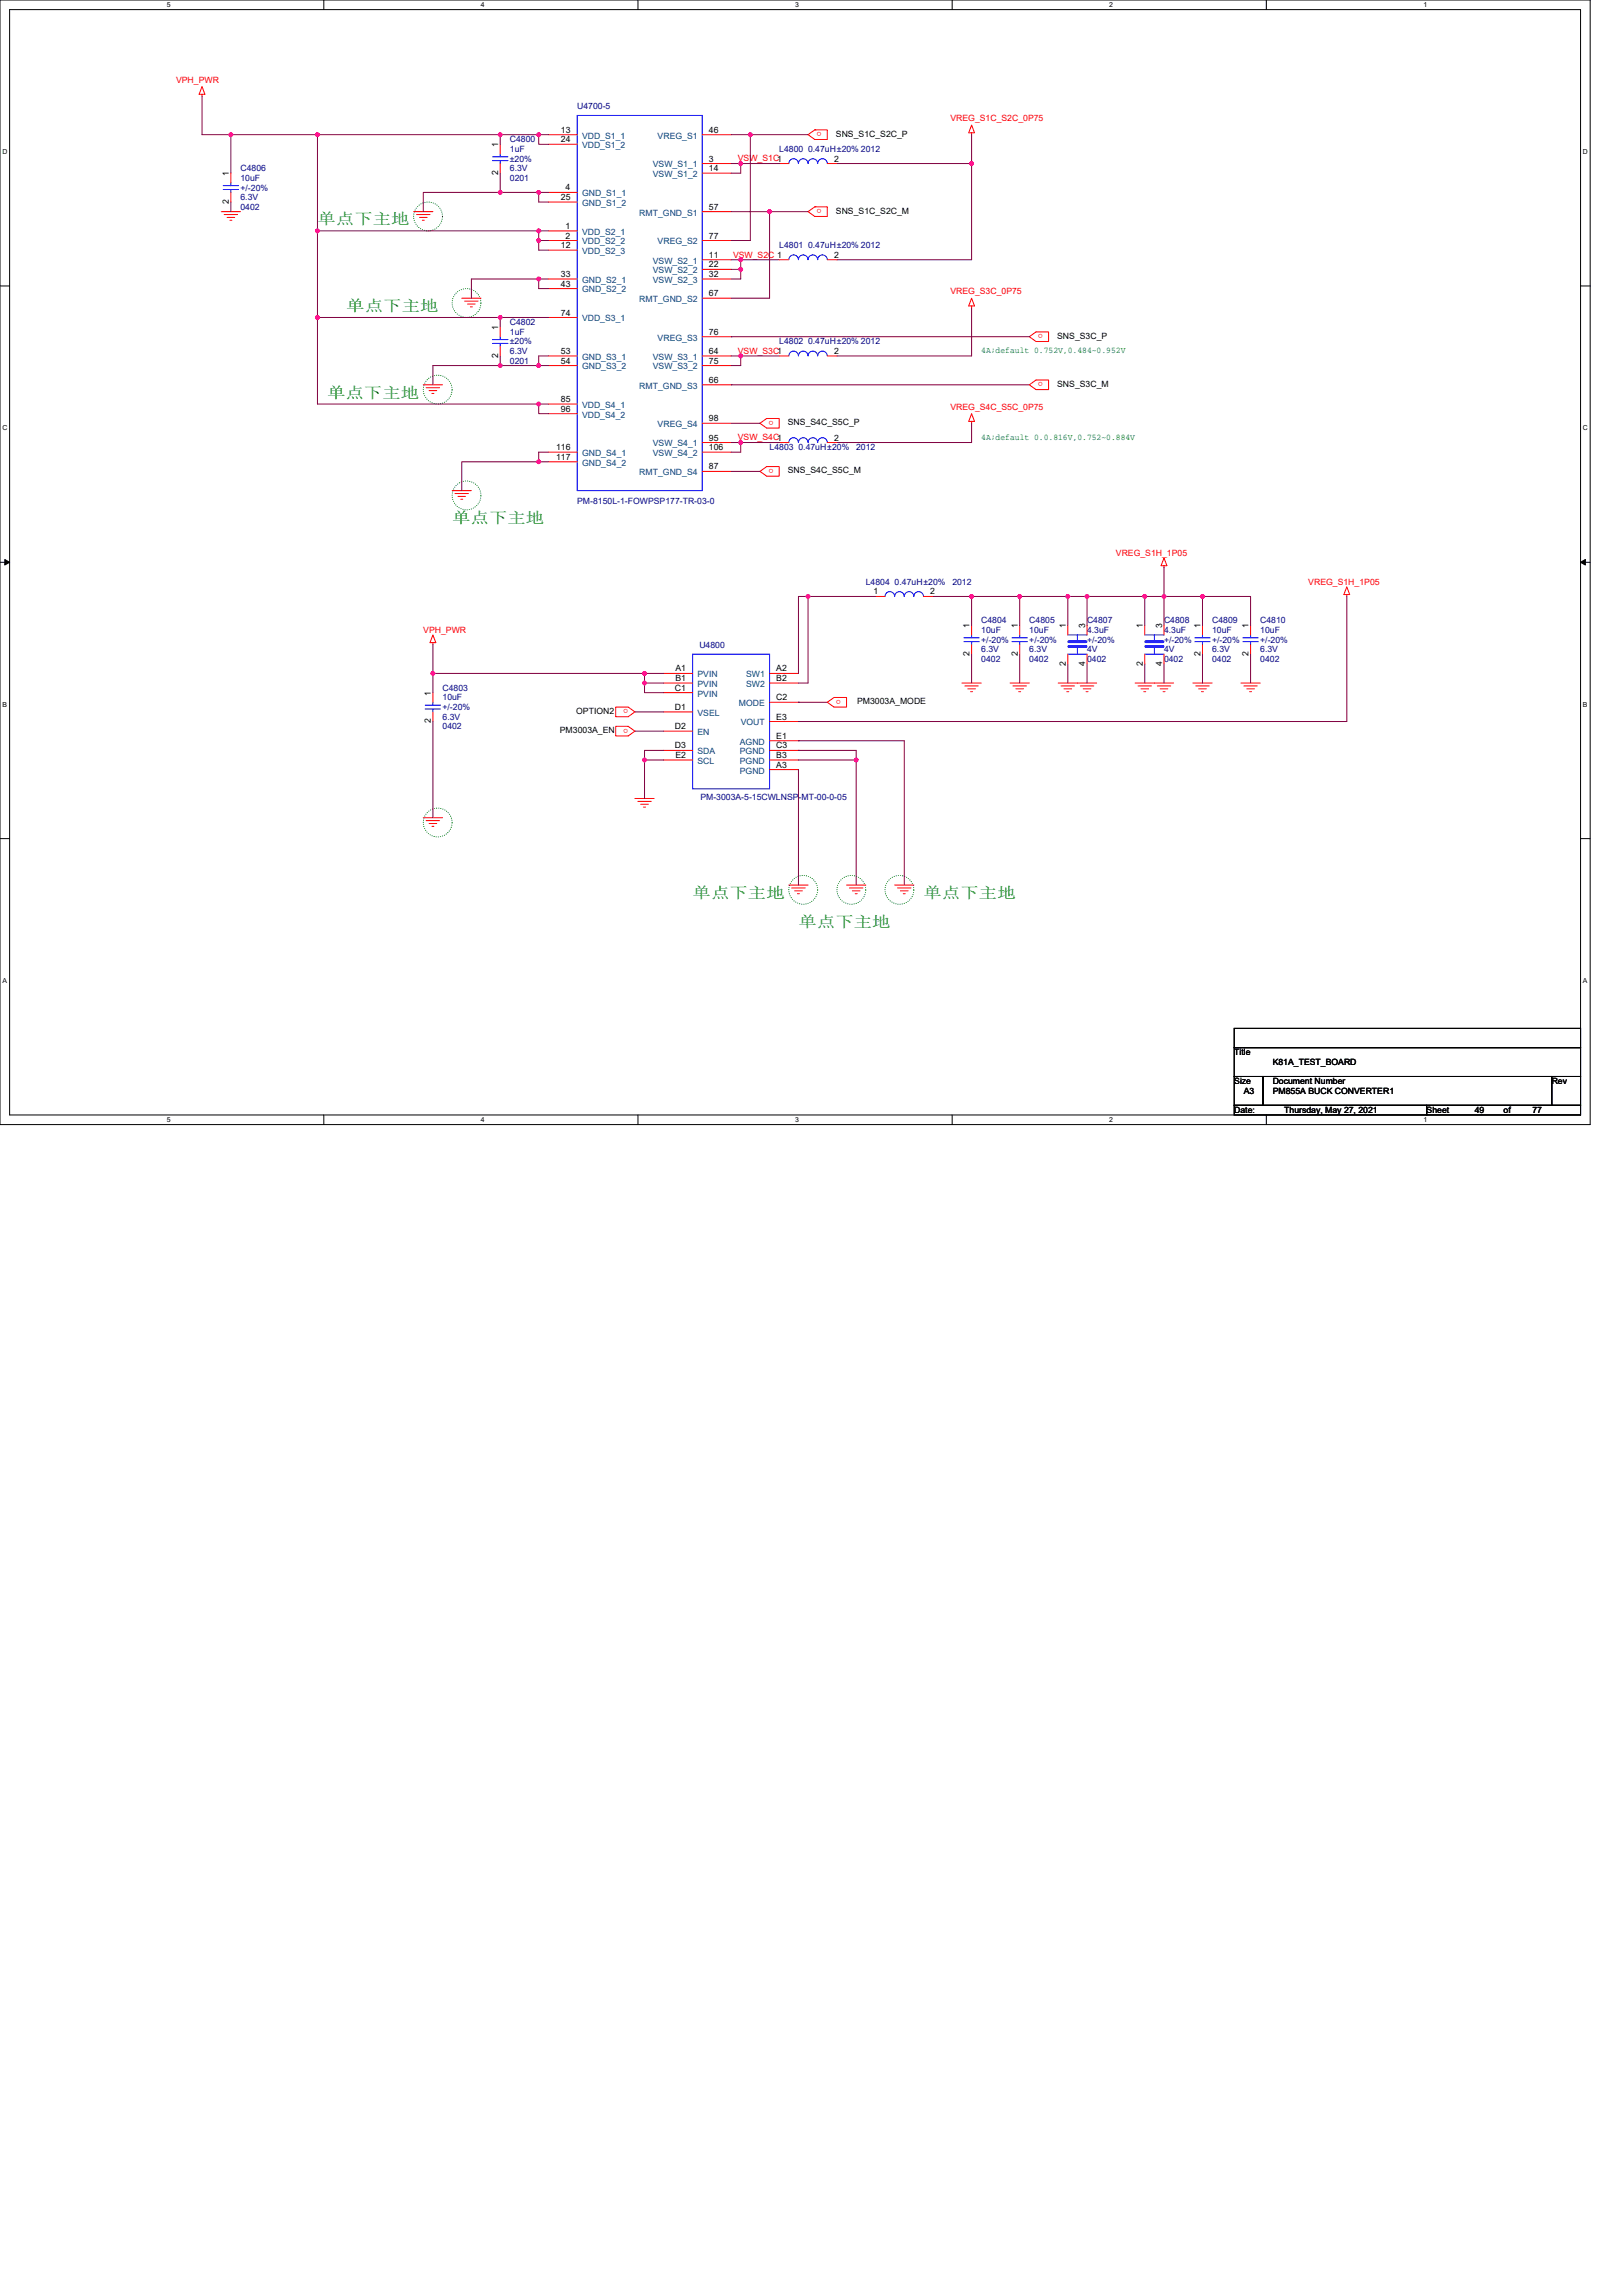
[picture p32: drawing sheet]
<svg xmlns="http://www.w3.org/2000/svg" width="210mm" height="297mm" viewBox="0 0 210 297" stroke-linecap="round" stroke-linejoin="round" font-family="sans-serif">
<defs><g id="words">
<g font-size="2" fill="#008000">
<text x="41.1" y="29">单点下主地</text>
<text x="44.8" y="40.2">单点下主地</text>
<text x="42.3" y="51.4">单点下主地</text>
<text x="58.5" y="67.6">单点下主地</text>
<text x="89.6" y="116.2">单点下主地</text>
<text x="103.3" y="119.9">单点下主地</text>
<text x="119.5" y="116.2">单点下主地</text>
</g>
<g font-size="1.1" fill="#f00">
<text x="22.8" y="10.7">VPH_PWR</text>
<text x="106.3" y="17.1" transform="rotate(-180 106.3 17.1)">o</text>
<text x="123" y="15.7">VREG_S1C_S2C_0P75</text>
<text x="95.5" y="20.9">VSW_S1C1</text>
<text x="106.3" y="27.1" transform="rotate(-180 106.3 27.1)">o</text>
<text x="94.8" y="33.3">VSW_S2C 1</text>
<text x="123" y="38.1">VREG_S3C_0P75</text>
<text x="95.5" y="45.8">VSW_S3C1</text>
<text x="134.9" y="43.2" transform="rotate(-180 134.9 43.2)">o</text>
<text x="123" y="53">VREG_S4C_S5C_0P75</text>
<text x="134.9" y="49.5" transform="rotate(-180 134.9 49.5)">o</text>
<text x="95.5" y="57">VSW_S4C1</text>
<text x="100.1" y="54.5" transform="rotate(-180 100.1 54.5)">o</text>
<text x="100.1" y="60.7" transform="rotate(-180 100.1 60.7)">o</text>
<text x="144.4" y="71.9">VREG_S1H_1P05</text>
<text x="169.3" y="75.7">VREG_S1H_1P05</text>
<text x="54.8" y="81.9">VPH_PWR</text>
<text x="81.3" y="91.8" transform="rotate(-180 81.3 91.8)">o</text>
<text x="81.3" y="94.3" transform="rotate(-180 81.3 94.3)">o</text>
<text x="108.8" y="90.5" transform="rotate(-180 108.8 90.5)">o</text>
</g>
<g font-size="1.1">
<text x="72.6" y="17.2">13</text>
<text x="91.7" y="17.2">46</text>
<text x="108.2" y="17.7">SNS_S1C_S2C_P</text>
<text x="29.6" y="22.8" transform="rotate(-90 29.6 22.8)">1</text>
<text x="64.5" y="22.6" transform="rotate(-90 64.5 22.6)">2</text>
<text x="64.5" y="19" transform="rotate(-90 64.5 19)">1</text>
<text x="72.6" y="18.4">24</text>
<text x="91.7" y="20.9">3</text>
<text x="91.7" y="22.1">14</text>
<text x="107.9" y="20.9">2</text>
<text x="29.6" y="26.4" transform="rotate(-90 29.6 26.4)">2</text>
<text x="72.6" y="25.9">25</text>
<text x="73.2" y="24.6">4</text>
<text x="73.2" y="29.6">1</text>
<text x="91.7" y="27.1">57</text>
<text x="108.2" y="27.6">SNS_S1C_S2C_M</text>
<text x="72.6" y="32.1">12</text>
<text x="72.6" y="35.8">33</text>
<text x="73.2" y="30.9">2</text>
<text x="91.7" y="30.9">77</text>
<text x="91.7" y="33.4">11</text>
<text x="91.7" y="34.6">22</text>
<text x="91.7" y="35.8">32</text>
<text x="107.9" y="33.4">2</text>
<text x="72.6" y="37.1">43</text>
<text x="72.6" y="40.8">74</text>
<text x="91.7" y="38.3">67</text>
<text x="64.5" y="46.3" transform="rotate(-90 64.5 46.3)">2</text>
<text x="64.5" y="42.7" transform="rotate(-90 64.5 42.7)">1</text>
<text x="72.6" y="45.8">53</text>
<text x="72.6" y="47">54</text>
<text x="91.7" y="43.3">76</text>
<text x="91.7" y="45.8">64</text>
<text x="91.7" y="47">75</text>
<text x="107.9" y="45.8">2</text>
<text x="136.8" y="43.8">SNS_S3C_P</text>
<text x="72.6" y="52">85</text>
<text x="72.6" y="53.3">96</text>
<text x="91.7" y="49.5">66</text>
<text x="136.8" y="50">SNS_S3C_M</text>
<text x="71.9" y="58.2">116</text>
<text x="71.9" y="59.5">117</text>
<text x="91.7" y="54.5">98</text>
<text x="91.7" y="57">95</text>
<text x="91.7" y="58.2">106</text>
<text x="101.9" y="55">SNS_S4C_S5C_P</text>
<text x="107.9" y="57">2</text>
<text x="91.7" y="60.7">87</text>
<text x="101.9" y="61.2">SNS_S4C_S5C_M</text>
<text x="113" y="76.9">1</text>
<text x="120.4" y="76.9">2</text>
<text x="125.5" y="81.3" transform="rotate(-90 125.5 81.3)">1</text>
<text x="131.7" y="81.3" transform="rotate(-90 131.7 81.3)">1</text>
<text x="137.9" y="81.3" transform="rotate(-90 137.9 81.3)">1</text>
<text x="140.4" y="81.3" transform="rotate(-90 140.4 81.3)">3</text>
<text x="147.9" y="81.3" transform="rotate(-90 147.9 81.3)">1</text>
<text x="150.3" y="81.3" transform="rotate(-90 150.3 81.3)">3</text>
<text x="155.3" y="81.3" transform="rotate(-90 155.3 81.3)">1</text>
<text x="161.5" y="81.3" transform="rotate(-90 161.5 81.3)">1</text>
<text x="55.8" y="90" transform="rotate(-90 55.8 90)">1</text>
<text x="87.3" y="89.4">C1</text>
<text x="87.4" y="86.9">A1</text>
<text x="87.4" y="88.1">B1</text>
<text x="100.4" y="86.9">A2</text>
<text x="100.4" y="88.1">B2</text>
<text x="125.5" y="84.9" transform="rotate(-90 125.5 84.9)">2</text>
<text x="131.7" y="84.9" transform="rotate(-90 131.7 84.9)">2</text>
<text x="137.9" y="86.1" transform="rotate(-90 137.9 86.1)">2</text>
<text x="140.4" y="86.1" transform="rotate(-90 140.4 86.1)">4</text>
<text x="147.9" y="86.1" transform="rotate(-90 147.9 86.1)">2</text>
<text x="150.3" y="86.1" transform="rotate(-90 150.3 86.1)">4</text>
<text x="155.3" y="84.9" transform="rotate(-90 155.3 84.9)">2</text>
<text x="161.5" y="84.9" transform="rotate(-90 161.5 84.9)">2</text>
<text x="55.8" y="93.6" transform="rotate(-90 55.8 93.6)">2</text>
<text x="72.4" y="94.8">PM3003A_EN</text>
<text x="74.5" y="92.4">OPTION2</text>
<text x="87.3" y="91.8">D1</text>
<text x="87.3" y="94.3">D2</text>
<text x="100.4" y="93.1">E3</text>
<text x="100.4" y="90.6">C2</text>
<text x="100.4" y="95.6">E1</text>
<text x="110.9" y="91.1">PM3003A_MODE</text>
<text x="87.3" y="96.8">D3</text>
<text x="87.4" y="98.1">E2</text>
<text x="100.4" y="98.1">B3</text>
<text x="100.4" y="96.8">C3</text>
<text x="100.4" y="99.3">A3</text>
<text x="159.7" y="136.5">Title</text>
<text x="164.7" y="137.8">K81A_TEST_BOARD</text>
<text x="159.7" y="140.3">Size</text>
<text x="160.9" y="141.5">A3</text>
<text x="164.7" y="140.3">Document Number</text>
<text x="164.7" y="141.5">PM855A BUCK CONVERTER1</text>
<text x="200.8" y="140.3">Rev</text>
<text x="159.7" y="144">Date:</text>
<text x="166.2" y="144">Thursday, May 27, 2021</text>
<text x="184.6" y="144">Sheet</text>
<text x="190.8" y="144">49</text>
<text x="194.5" y="144">of</text>
<text x="198.3" y="144">77</text>
</g>
<g font-size="1.1" fill="#000080">
<text x="74.7" y="14.1">U4700-5</text>
<text x="31.1" y="22.2">C4806</text>
<text x="31.1" y="23.4">10uF</text>
<text x="66" y="18.4">C4800</text>
<text x="66" y="19.7">1uF</text>
<text x="66" y="23.4">0201</text>
<text x="66" y="22.2">6.3V</text>
<text x="66" y="20.9">±20%</text>
<text x="100.8" y="19.7">L4800 0.47uH±20% 2012</text>
<text x="31.1" y="27.1">0402</text>
<text x="31.1" y="25.9">6.3V</text>
<text x="31.1" y="24.7">+/-20%</text>
<text x="100.8" y="32.1">L4801 0.47uH±20% 2012</text>
<text x="66" y="42.1">C4802</text>
<text x="66" y="43.3">1uF</text>
<text x="66" y="47.1">0201</text>
<text x="66" y="45.8">6.3V</text>
<text x="66" y="44.6">±20%</text>
<text x="100.8" y="44.6">L4802 0.47uH±20% 2012</text>
<text x="99.6" y="58.3">L4803 0.47uH±20%</text>
<text x="110.8" y="58.3">2012</text>
<text x="74.7" y="65.2">PM-8150L-1-FOWPSP177-TR-03-0</text>
<text x="112" y="75.7">L4804 0.47uH±20%</text>
<text x="123.2" y="75.7">2012</text>
<text x="90.5" y="83.9">U4800</text>
<text x="126.9" y="80.7">C4804</text>
<text x="126.9" y="81.9">10uF</text>
<text x="126.9" y="83.1">+/-20%</text>
<text x="133.2" y="80.7">C4805</text>
<text x="133.2" y="81.9">10uF</text>
<text x="133.2" y="83.1">+/-20%</text>
<text x="140.6" y="80.7">C4807</text>
<text x="140.6" y="81.9">4.3uF</text>
<text x="140.6" y="83.1">+/-20%</text>
<text x="150.6" y="80.7">C4808</text>
<text x="150.6" y="81.9">4.3uF</text>
<text x="150.6" y="83.1">+/-20%</text>
<text x="156.8" y="80.7">C4809</text>
<text x="156.8" y="81.9">10uF</text>
<text x="156.8" y="83.1">+/-20%</text>
<text x="163" y="80.7">C4810</text>
<text x="163" y="81.9">10uF</text>
<text x="163" y="83.1">+/-20%</text>
<text x="57.3" y="89.4">C4803</text>
<text x="126.9" y="85.6">0402</text>
<text x="126.9" y="84.4">6.3V</text>
<text x="133.2" y="85.6">0402</text>
<text x="133.2" y="84.4">6.3V</text>
<text x="140.6" y="85.6">0402</text>
<text x="140.6" y="84.4">4V</text>
<text x="150.6" y="85.6">0402</text>
<text x="150.6" y="84.4">4V</text>
<text x="156.8" y="85.6">0402</text>
<text x="156.8" y="84.4">6.3V</text>
<text x="163" y="85.6">0402</text>
<text x="163" y="84.4">6.3V</text>
<text x="57.3" y="90.6">10uF</text>
<text x="57.3" y="94.3">0402</text>
<text x="57.3" y="93.1">6.3V</text>
<text x="57.3" y="91.9">+/-20%</text>
<text x="90.6" y="103.6">PM-3003A-5-15CWLNSP-MT-00-0-05</text>
</g>
<g font-size="1.1" fill="#004080">
<text x="75.3" y="17.9">VDD_S1_1</text>
<text x="85.1" y="17.9">VREG_S1</text>
<text x="75.3" y="19.2">VDD_S1_2</text>
<text x="84.5" y="21.7">VSW_S1_1</text>
<text x="84.5" y="22.9">VSW_S1_2</text>
<text x="75.3" y="25.4">GND_S1_1</text>
<text x="75.3" y="26.6">GND_S1_2</text>
<text x="82.7" y="27.9">RMT_GND_S1</text>
<text x="75.3" y="30.4">VDD_S2_1</text>
<text x="75.3" y="31.6">VDD_S2_2</text>
<text x="75.3" y="32.9">VDD_S2_3</text>
<text x="84.5" y="34.1">VSW_S2_1</text>
<text x="84.5" y="35.4">VSW_S2_2</text>
<text x="85.1" y="31.6">VREG_S2</text>
<text x="75.3" y="36.6">GND_S2_1</text>
<text x="75.3" y="37.8">GND_S2_2</text>
<text x="75.3" y="41.6">VDD_S3_1</text>
<text x="82.7" y="39.1">RMT_GND_S2</text>
<text x="84.5" y="36.6">VSW_S2_3</text>
<text x="75.3" y="46.6">GND_S3_1</text>
<text x="75.3" y="47.8">GND_S3_2</text>
<text x="84.5" y="46.6">VSW_S3_1</text>
<text x="84.5" y="47.8">VSW_S3_2</text>
<text x="85.1" y="44.1">VREG_S3</text>
<text x="75.3" y="52.8">VDD_S4_1</text>
<text x="82.7" y="50.3">RMT_GND_S3</text>
<text x="75.3" y="54">VDD_S4_2</text>
<text x="75.3" y="59">GND_S4_1</text>
<text x="84.5" y="57.8">VSW_S4_1</text>
<text x="84.5" y="59">VSW_S4_2</text>
<text x="85.1" y="55.3">VREG_S4</text>
<text x="75.3" y="60.2">GND_S4_2</text>
<text x="82.7" y="61.5">RMT_GND_S4</text>
<text x="90.2" y="87.6">PVIN</text>
<text x="90.2" y="88.9">PVIN</text>
<text x="96.5" y="87.6">SW1</text>
<text x="96.5" y="88.9">SW2</text>
<text x="90.2" y="92.6">VSEL</text>
<text x="90.2" y="95.1">EN</text>
<text x="90.2" y="90.1">PVIN</text>
<text x="95.6" y="91.4">MODE</text>
<text x="95.8" y="93.8">VOUT</text>
<text x="90.2" y="97.6">SDA</text>
<text x="90.2" y="98.8">SCL</text>
<text x="95.7" y="98.8">PGND</text>
<text x="95.7" y="97.6">PGND</text>
<text x="95.7" y="100.1">PGND</text>
<text x="95.7" y="96.3">AGND</text>
</g>
<g font-size="1.1" fill="#008040">
<text x="126.9" y="45.7">4A;default 0.752V,0.484~0.952V</text>
<text x="126.9" y="56.9">4A;default 0.0.816V,0.752~0.884V</text>
</g>
<g font-size=".9">
<text x="21.6" y=".9">5</text>
<text x="62.2" y=".9">4</text>
<text x="102.9" y=".9">3</text>
<text x="143.5" y=".9">2</text>
<text x="184.2" y=".9">1</text>
<text x=".3" y="19.9">D</text>
<text x="204.8" y="19.9">D</text>
<text x=".3" y="55.7">C</text>
<text x="204.8" y="55.7">C</text>
<text x=".3" y="91.4">B</text>
<text x="204.8" y="91.4">B</text>
<text x=".3" y="127.2">A</text>
<text x="204.8" y="127.2">A</text>
<text x="21.6" y="145.2">5</text>
<text x="62.2" y="145.2">4</text>
<text x="102.9" y="145.2">3</text>
<text x="143.5" y="145.2">2</text>
<text x="184.2" y="145.2">1</text>
</g>
</g></defs>
<path d="M0 0h205.7v145.5h-205.7zM1.2 1.2h203.3v143h-203.3z" fill="none" stroke="#000" stroke-width=".13"/>
<g fill="#fff">
<path d="M21.6 .1h.5v1h-.5z"/>
<path d="M21.6 144.4h.5v1h-.5z"/>
</g>
<path d="M41.9 0v1.2M41.9 144.2v1.3" fill="none" stroke="#000" stroke-width=".13"/>
<g fill="#fff">
<path d="M62.2 .1h.5v1h-.5z"/>
<path d="M62.2 144.4h.5v1h-.5z"/>
</g>
<path d="M82.5 0v1.2M82.5 144.2v1.3" fill="none" stroke="#000" stroke-width=".13"/>
<g fill="#fff">
<path d="M102.9 .1h.5v1h-.5z"/>
<path d="M102.9 144.4h.5v1h-.5z"/>
</g>
<path d="M123.2 0v1.2M123.2 144.2v1.3" fill="none" stroke="#000" stroke-width=".13"/>
<g fill="#fff">
<path d="M143.5 .1h.5v1h-.5z"/>
<path d="M143.5 144.4h.5v1h-.5z"/>
</g>
<path d="M163.8 0v1.2M163.8 144.2v1.3" fill="none" stroke="#000" stroke-width=".13"/>
<g fill="#fff">
<path d="M184.2 .1h.5v1h-.5z"/>
<path d="M184.2 144.4h.5v1h-.5z"/>
<path d="M.3 19.1h.7v1h-.7z"/>
<path d="M204.8 19.1h.6v1h-.6z"/>
<path d="M.3 54.9h.7v1h-.7z"/>
<path d="M204.8 54.9h.6v1h-.6z"/>
</g>
<path d="M0 37h1.2M204.5 37h1.2" fill="none" stroke="#000" stroke-width=".13"/>
<g fill="#fff">
<path d="M.3 90.6h.6v1h-.6z"/>
<path d="M204.8 90.6h.6v1h-.6z"/>
</g>
<path d="M0 72.7h1.2M204.5 72.7h1.2" fill="none" stroke="#000" stroke-width=".13"/>
<path d="M.6 72.4l.6 .3-.6 .4zM204.5 72.7l.6-.3v.7z" fill="#000" stroke="#000" stroke-width=".13"/>
<g fill="#fff">
<path d="M.3 126.4h.6v1h-.6z"/>
<path d="M204.8 126.4h.6v1h-.6z"/>
</g>
<path d="M0 108.5h1.2M204.5 108.5h1.2M159.7 133h44.8v2.5h-44.8zM159.7 135.5h44.8v3.8h-44.8zM159.7 139.3h3.7v3.7h-3.7zM163.4 139.3h37.4v3.7h-37.4zM200.8 139.3h3.7v3.7h-3.7zM159.7 143h24.9v1.2h-24.9zM184.6 143h19.9v1.2h-19.9z" fill="none" stroke="#000" stroke-width=".13"/>
<g fill="none" stroke="#008000" stroke-width=".13">
<circle cx="55.4" cy="28" r="1.86"/>
<circle cx="60.4" cy="39.2" r="1.86"/>
<circle cx="56.6" cy="50.4" r="1.86"/>
<circle cx="60.4" cy="64.1" r="1.86"/>
<circle cx="56.6" cy="106.4" r="1.86"/>
<circle cx="103.9" cy="115.1" r="1.86"/>
<circle cx="110.1" cy="115.1" r="1.86"/>
<circle cx="116.4" cy="115.1" r="1.86"/>
</g>
<g fill="none" stroke="#f00" stroke-width=".13">
<path d="M26.1 12.2v.2M26.1 11.2l.4 1h-.7zM64.7 18.7v1.2M70.9 17.4h3.8M70.9 18.7h3.8M90.9 17.4h3.7M105.4 16.8l-.9 .6 .9 .6M105.4 18h.1M105.4 16.8h.1M105.4 16.8h1.6v1.2h-1.6M125.7 17.2v.2M125.7 16.2l.4 1h-.8z"/>
<path d="M28.6 27.4h2.5M29 27.8h1.7M29.4 28.1h1M29.7 28.5h.3M29.9 22.4v1.2M29.9 24.9v1.2M53.5 27.4h2.5M53.9 27.8h1.7M54.3 28.1h1M54.6 28.5h.3M59.7 38.6h2.5M60.1 39h1.8"/>
<path d="M60.5 39.3h1M60.9 39.7h.2M64.7 21.2v1.2M70.9 24.9h3.8M70.9 26.1h3.8M70.9 29.9h3.8M70.9 31.1h3.8M70.9 32.4h3.8M70.9 36.1h3.8M70.9 37.3h3.8M90.9 21.2h3.7M90.9 22.4h3.7"/>
<path d="M90.9 27.4h3.7M90.9 31.1h3.7M90.9 33.6h3.7M90.9 34.8h3.7M90.9 36.1h3.7M90.9 38.6h3.7M100.8 21.2h1.3M100.8 33.6h1.3M105.4 26.8l-.9 .6 .9 .6M105.4 28h.1M105.4 26.8h.1M105.4 26.8h1.6v1.2h-1.6"/>
<path d="M107 21.2h1.3M107 33.6h1.3M125.7 39.6v.2M125.7 38.6l.4 1h-.8zM54.8 49.8h2.5M55.1 50.2h1.8M55.5 50.5h1M55.9 50.9h.2M64.7 42.3v1.3M64.7 44.8v1.3M70.9 41.1h3.8M70.9 46.1h3.8"/>
<path d="M70.9 47.3h3.8M70.9 52.3h3.8M70.9 53.5h3.8M70.9 58.5h3.8M70.9 59.7h3.8M90.9 43.6h3.7M90.9 46.1h3.7M90.9 47.3h3.7M90.9 49.8h3.7M90.9 54.8h3.7M90.9 57.3h3.7M90.9 58.5h3.7"/>
<path d="M98.3 54.8l.9-.7h1.6v1.3h-1.6zM100.8 57.3h1.3M100.8 46.1h1.3M107 57.3h1.3M107 46.1h1.3M125.7 54.5v.3M125.7 53.5l.4 1h-.8zM133.2 49.8l.8-.6h1.7v1.2h-1.7zM133.2 43.6l.8-.7h1.7v1.3h-1.7zM58.5 63.5h2.5M58.9 63.8h1.7M59.2 64.2h1"/>
<path d="M59.6 64.6h.3M90.9 61h3.7M98.3 61l.9-.6h1.6v1.2h-1.6zM113.3 77.2h1.2M119.5 77.2h1.2M150.6 72.2l.4 1h-.8zM150.6 73.2v.2M174.2 75.9l.4 1h-.7zM174.2 76.9v.3M56 83.1v.3M56 89.6v1.3M56 92.1v1.2"/>
<path d="M56 82.1l.4 1h-.8zM79.7 91.5h1.6l.8 .6-.8 .6h-1.6zM79.7 94h1.6l.8 .6-.8 .6h-1.6zM85.9 92.1h3.7M85.9 94.6h3.7M85.9 97.1h3.7M85.9 98.3h3.7M85.9 87.1h3.7M85.9 88.4h3.7M85.9 89.6h3.7M99.6 87.1h3.7M99.6 88.4h3.7"/>
<path d="M99.6 98.3h3.7M99.6 90.9h3.7M99.6 97.1h3.7M99.6 93.3h3.7M99.6 99.6h3.7M99.6 95.8h3.7M107 90.9l.9-.7h1.6v1.3h-1.6zM124.5 88.4h2.4M124.8 88.7h1.8M125.2 89.1h1M125.6 89.5h.2M125.7 80.9v1.2"/>
<path d="M125.7 83.4v1.2M130.7 88.4h2.5M131.1 88.7h1.7M131.4 89.1h1M131.8 89.5h.3M131.9 80.9v1.2M131.9 83.4v1.2M136.9 88.4h5M137.3 88.7h1.7M137.7 89.1h.9M138 89.5h.3M138.2 80.9v1.2"/>
<path d="M138.2 84.6v1.3M139.8 88.7h1.7M140.1 89.1h1M140.5 89.5h.3M140.6 80.9v1.2M140.6 84.6v1.3M146.9 88.4h4.9M147.2 88.7h1.8M147.6 89.1h1M148 89.5h.2M148.1 80.9v1.2M148.1 84.6v1.3"/>
<path d="M149.7 88.7h1.8M150.1 89.1h1M150.5 89.5h.2M150.6 80.9v1.2M150.6 84.6v1.3M154.3 88.4h2.5M154.7 88.7h1.7M155.1 89.1h1M155.4 89.5h.3M155.6 80.9v1.2M155.6 83.4v1.2M160.6 88.4h2.4"/>
<path d="M160.9 88.7h1.8M161.3 89.1h1M161.7 89.5h.2M161.8 80.9v1.2M161.8 83.4v1.2M54.8 105.8h2.5M55.1 106.2h1.8M55.5 106.5h1M55.9 106.9h.2M82.1 103.3h2.5M82.5 103.7h1.8M82.9 104.1h1"/>
<path d="M83.3 104.4h.2M102.1 114.5h2.4M102.4 114.9h1.8M102.8 115.3h1M103.2 115.6h.2M109.5 114.5h2.5M109.9 114.9h1.7M110.3 115.3h1M110.6 115.6h.3M115.7 114.5h2.5M116.1 114.9h1.8M116.5 115.3h1"/>
<path d="M116.9 115.6h.2"/>
</g>
<g fill="none" stroke="#00f" stroke-width=".13">
<path d="M64.7 19.9v.4M74.7 14.9h16.2v48.6h-16.2zM28.9 24h2M28.9 24.5h2M29.9 23.6v.4M29.9 24.5v.4M63.7 20.3h2M63.7 20.8h2M64.7 20.8v.4M102.1 21.2a.62 .62 0 0 1 .6-.7 .62 .62 0 0 1 .6 .7 .62 .62 0 0 1 .6-.7 .62 .62 0 0 1 .6 .7 .62 .62 0 0 1 .7-.7 .62 .62 0 0 1 .6 .7 .62 .62 0 0 1 .6-.7 .62 .62 0 0 1 .6 .7M107 33.6a.62 .62 0 0 0-.6-.6 .62 .62 0 0 0-.6 .6 .62 .62 0 0 0-.6-.6 .62 .62 0 0 0-.7 .6 .62 .62 0 0 0-.6-.6 .62 .62 0 0 0-.6 .6 .62 .62 0 0 0-.6-.6 .62 .62 0 0 0-.6 .6M63.7 43.9h2"/>
<path d="M63.7 44.4h2M64.7 43.6v.3M64.7 44.4v.4M102.1 57.2a.62 .62 0 0 1 .6-.6 .62 .62 0 0 1 .6 .6 .62 .62 0 0 1 .6-.6 .62 .62 0 0 1 .6 .6 .62 .62 0 0 1 .7-.6 .62 .62 0 0 1 .6 .6 .62 .62 0 0 1 .6-.6 .62 .62 0 0 1 .6 .6M102.1 46a.62 .62 0 0 1 .6-.6 .62 .62 0 0 1 .6 .6 .62 .62 0 0 1 .6-.6 .62 .62 0 0 1 .6 .6 .62 .62 0 0 1 .7-.6 .62 .62 0 0 1 .6 .6 .62 .62 0 0 1 .6-.6 .62 .62 0 0 1 .6 .6M114.5 77.2a.62 .62 0 0 1 .6-.7 .62 .62 0 0 1 .6 .7M115.7 77.2a.62 .62 0 0 1 .7-.7 .62 .62 0 0 1 .6 .7 .62 .62 0 0 1 .6-.7 .62 .62 0 0 1 .6 .7M118.2 77.2a.62 .62 0 0 1 .7-.7 .62 .62 0 0 1 .6 .7M55 91.2h2M55 91.7h2M56 90.9v.3M56 91.7v.4"/>
<path d="M89.6 84.6h10v17.5h-10zM124.7 82.5h2M124.7 83h2M125.7 82.1v.4M125.7 83v.4M130.9 82.5h2M130.9 83h2M131.9 82.1v.4M131.9 83v.4M138.2 84.6h2.4M138.2 82.1h2.4M139.4 82.1v.8"/>
<path d="M139.4 83.8v.8M148.1 84.6h2.5M148.1 82.1h2.5M149.4 82.1v.8M149.4 83.8v.8M154.6 82.5h2M154.6 83h2M155.6 82.1v.4M155.6 83v.4M160.8 82.5h2M160.8 83h2M161.8 82.1v.4"/>
<path d="M161.8 83v.4"/>
</g>
<path d="M138.3 83h2.2M138.3 83.6h2.2M148.2 83h2.3M148.2 83.6h2.3" fill="none" stroke="#00f" stroke-width=".37"/>
<path d="M41.1 29.9h28.6M69.7 26.1h1.2" fill="none" stroke="#800040" stroke-width=".13"/>
<circle cx="69.7" cy="29.9" r=".24" fill="#f0f"/>
<circle cx="69.7" cy="29.9" r=".24" fill="none" stroke="#f0f" stroke-width=".13"/>
<path d="M61 36.1h8.7" fill="none" stroke="#800040" stroke-width=".13"/>
<circle cx="69.7" cy="36.1" r=".24" fill="#f0f"/>
<circle cx="69.7" cy="36.1" r=".24" fill="none" stroke="#f0f" stroke-width=".13"/>
<path d="M69.7 31.1h1.2M69.7 31.1v1.3h1.2M70.9 36.1h-1.2v1.2h1.2M70.9 29.9h-1.2v1.2" fill="none" stroke="#800040" stroke-width=".13"/>
<circle cx="69.7" cy="31.1" r=".24" fill="#f0f"/>
<circle cx="69.7" cy="31.1" r=".24" fill="none" stroke="#f0f" stroke-width=".13"/>
<path d="M26.1 17.4h3.8" fill="none" stroke="#800040" stroke-width=".13"/>
<circle cx="29.9" cy="17.4" r=".24" fill="#f0f"/>
<circle cx="29.9" cy="17.4" r=".24" fill="none" stroke="#f0f" stroke-width=".13"/>
<path d="M41.1 41.1h23.6" fill="none" stroke="#800040" stroke-width=".13"/>
<circle cx="64.7" cy="41.1" r=".24" fill="#f0f"/>
<circle cx="64.7" cy="41.1" r=".24" fill="none" stroke="#f0f" stroke-width=".13"/>
<path d="M26.1 12.4v5M41.1 29.9v11.2M41.1 52.3h28.6M64.7 46.1v1.2h5M69.7 47.3h1.2M69.7 52.3v1.2h1.2M69.7 52.3h1.2M69.7 59.7h-10v3.8M70.9 41.1h-6.2v1.2M70.9 46.1h-1.2v1.2M70.9 58.5h-1.2v1.2h1.2" fill="none" stroke="#800040" stroke-width=".13"/>
<g fill="#f0f" stroke="#f0f" stroke-width=".13">
<circle cx="64.7" cy="47.3" r=".24"/>
<circle cx="69.7" cy="47.3" r=".24"/>
<circle cx="69.7" cy="52.3" r=".24"/>
<circle cx="69.7" cy="59.7" r=".24"/>
</g>
<circle cx="41.1" cy="41.1" r=".24" fill="#f0f"/>
<circle cx="41.1" cy="41.1" r=".24" fill="none" stroke="#f0f" stroke-width=".13"/>
<circle cx="41.1" cy="29.9" r=".24" fill="#f0f"/>
<circle cx="41.1" cy="29.9" r=".24" fill="none" stroke="#f0f" stroke-width=".13"/>
<path d="M94.6 17.4h2.5M125.7 17.4v3.8h-17.4M94.6 27.4h5M94.6 21.2h1.2M94.6 22.4h1.2M41.1 41.1v11.2M94.6 43.6h.1M94.6 49.8h.1M94.6 46.1h1.2v1.2M94.6 43.6h38.6M94.6 49.8h38.6M108.3 46.1h17.4" fill="none" stroke="#800040" stroke-width=".13"/>
<circle cx="125.7" cy="21.2" r=".24" fill="#f0f" stroke="#f0f" stroke-width=".13"/>
<circle cx="95.8" cy="46" r=".24" fill="#f0f"/>
<circle cx="95.8" cy="46" r=".24" fill="none" stroke="#f0f" stroke-width=".13"/>
<path d="M100.8 21.2h-5v1.2M94.6 47.3h1.2M95.8 46.1h5" fill="none" stroke="#800040" stroke-width=".13"/>
<circle cx="95.8" cy="21.2" r=".24" fill="#f0f"/>
<circle cx="95.8" cy="21.2" r=".24" fill="none" stroke="#f0f" stroke-width=".13"/>
<path d="M94.6 33.6h1.2M125.7 21.2v12.4" fill="none" stroke="#800040" stroke-width=".13"/>
<circle cx="95.8" cy="33.6" r=".24" fill="#f0f"/>
<circle cx="95.8" cy="33.6" r=".24" fill="none" stroke="#f0f" stroke-width=".13"/>
<path d="M94.6 34.8h1.2v1.3h-1.2" fill="none" stroke="#800040" stroke-width=".13"/>
<circle cx="95.8" cy="34.8" r=".24" fill="#f0f"/>
<circle cx="95.8" cy="34.8" r=".24" fill="none" stroke="#f0f" stroke-width=".13"/>
<path d="M69.7 17.4v1.3h1.2M69.7 17.4h1.2M69.7 17.4h-5v1.3M100.8 33.6h-5v1.2M94.6 57.3h1.2M94.6 54.8h3.7M95.8 57.3h5M95.8 57.3v1.2h-1.2M125.7 54.8v2.5h-17.4M94.6 61h3.7" fill="none" stroke="#800040" stroke-width=".13"/>
<circle cx="95.8" cy="57.2" r=".24" fill="#f0f" stroke="#f0f" stroke-width=".13"/>
<circle cx="69.7" cy="17.4" r=".24" fill="#f0f"/>
<circle cx="69.7" cy="17.4" r=".24" fill="none" stroke="#f0f" stroke-width=".13"/>
<path d="M64.7 22.4v2.5h5M69.7 24.9h1.2M69.7 24.9v1.2" fill="none" stroke="#800040" stroke-width=".13"/>
<circle cx="64.7" cy="24.9" r=".24" fill="#f0f"/>
<circle cx="64.7" cy="24.9" r=".24" fill="none" stroke="#f0f" stroke-width=".13"/>
<circle cx="69.7" cy="24.9" r=".24" fill="#f0f"/>
<circle cx="69.7" cy="24.9" r=".24" fill="none" stroke="#f0f" stroke-width=".13"/>
<path d="M104.5 17.4h-7.4v13.7h-2.5M108.3 33.6h17.4M125.7 39.8v6.3" fill="none" stroke="#800040" stroke-width=".13"/>
<circle cx="97.1" cy="17.4" r=".24" fill="#f0f"/>
<circle cx="97.1" cy="17.4" r=".24" fill="none" stroke="#f0f" stroke-width=".13"/>
<path d="M104.5 27.4h-4.9v11.2h-5" fill="none" stroke="#800040" stroke-width=".13"/>
<circle cx="99.6" cy="27.4" r=".24" fill="#f0f"/>
<circle cx="99.6" cy="27.4" r=".24" fill="none" stroke="#f0f" stroke-width=".13"/>
<g fill="none" stroke="#800040" stroke-width=".13">
<path d="M41.1 17.4h-11.2v5M64.7 17.4h-23.6v12.5M29.9 26.1v1.3M104.5 77.2h-1.2v9.9M104.5 77.2v11.2h-1.2M104.5 77.2h.1M104.5 77.2h8.8M120.7 77.2h5M125.7 77.2h6.2M125.7 77.2v3.7M131.9 77.2v3.7M131.9 77.2h6.3"/>
<path d="M138.2 77.2h2.4M138.2 77.2v3.7M140.6 77.2v3.7M140.6 77.2h7.5M148.1 77.2h2.5M148.1 77.2v3.7M150.6 73.4v3.8M150.6 77.2v3.7M174.2 77.2v16.1h-70.9M56 83.4v3.7M56 87.1v2.5M56 93.3v12.5"/>
<path d="M56 87.1h27.4M82.1 92.1h3.8M82.1 94.6h3.8M83.4 87.1h2.5M83.4 88.4h2.5M83.4 98.3h2.5M83.4 87.1v1.3M83.4 88.4v1.2h2.5M83.4 98.3v5M85.9 97.1h-2.5v1.2M103.3 90.9h3.7M103.3 95.8h13.7v18.7"/>
<path d="M103.3 90.9h.1M103.3 93.3h.1M103.3 95.8h.1M103.3 97.1h.1M103.3 99.6v14.9M103.3 97.1h7.5M103.3 98.3h7.5M110.8 98.3h.1M110.8 98.3v16.2M125.7 84.6v3.8M131.9 84.6v3.8M138.2 85.9v2.5"/>
<path d="M140.6 85.9v2.5M148.1 85.9v2.5M150.6 85.9v2.5"/>
</g>
<g fill="#f0f" stroke="#f0f" stroke-width=".13">
<circle cx="150.6" cy="77.2" r=".24"/>
<circle cx="131.9" cy="77.2" r=".24"/>
<circle cx="125.7" cy="77.2" r=".24"/>
<circle cx="83.4" cy="88.4" r=".24"/>
<circle cx="83.4" cy="98.3" r=".24"/>
<circle cx="110.8" cy="98.3" r=".24"/>
<circle cx="138.1" cy="77.2" r=".24"/>
<circle cx="148.1" cy="77.2" r=".24"/>
<circle cx="140.6" cy="77.2" r=".24"/>
<circle cx="83.4" cy="87.1" r=".24"/>
<circle cx="56" cy="87.1" r=".24"/>
<circle cx="104.5" cy="77.2" r=".24"/>
</g>
<circle cx="41.1" cy="17.4" r=".24" fill="#f0f"/>
<circle cx="41.1" cy="17.4" r=".24" fill="none" stroke="#f0f" stroke-width=".13"/>
<circle cx="64.7" cy="17.4" r=".24" fill="#f0f"/>
<circle cx="64.7" cy="17.4" r=".24" fill="none" stroke="#f0f" stroke-width=".13"/>
<path d="M61 36.1v2.5M64.7 24.9h-9.9v2.5M64.7 47.3h-8.7v2.5M150.6 77.2h5M155.6 77.2v3.7M155.6 77.2h6.2v3.7M110.8 97.1v1.2M155.6 84.6v3.8M161.8 84.6v3.8" fill="none" stroke="#800040" stroke-width=".13"/>
<circle cx="155.6" cy="77.2" r=".24" fill="#f0f" stroke="#f0f" stroke-width=".13"/>
<circle cx="69.7" cy="29.9" r=".24" fill="#f0f"/>
<circle cx="69.7" cy="29.9" r=".24" fill="none" stroke="#f0f" stroke-width=".13"/>
<circle cx="69.7" cy="36.1" r=".24" fill="#f0f"/>
<circle cx="69.7" cy="36.1" r=".24" fill="none" stroke="#f0f" stroke-width=".13"/>
<circle cx="69.7" cy="31.1" r=".24" fill="#f0f"/>
<circle cx="69.7" cy="31.1" r=".24" fill="none" stroke="#f0f" stroke-width=".13"/>
<circle cx="29.9" cy="17.4" r=".24" fill="#f0f"/>
<circle cx="29.9" cy="17.4" r=".24" fill="none" stroke="#f0f" stroke-width=".13"/>
<circle cx="64.7" cy="41.1" r=".24" fill="#f0f"/>
<circle cx="64.7" cy="41.1" r=".24" fill="none" stroke="#f0f" stroke-width=".13"/>
<g fill="#f0f" stroke="#f0f" stroke-width=".13">
<circle cx="64.7" cy="47.3" r=".24"/>
<circle cx="69.7" cy="47.3" r=".24"/>
<circle cx="69.7" cy="52.3" r=".24"/>
<circle cx="69.7" cy="59.7" r=".24"/>
</g>
<circle cx="41.1" cy="41.1" r=".24" fill="#f0f"/>
<circle cx="41.1" cy="41.1" r=".24" fill="none" stroke="#f0f" stroke-width=".13"/>
<circle cx="41.1" cy="29.9" r=".24" fill="#f0f"/>
<circle cx="41.1" cy="29.9" r=".24" fill="none" stroke="#f0f" stroke-width=".13"/>
<circle cx="125.7" cy="21.2" r=".24" fill="#f0f" stroke="#f0f" stroke-width=".13"/>
<circle cx="95.8" cy="46" r=".24" fill="#f0f"/>
<circle cx="95.8" cy="46" r=".24" fill="none" stroke="#f0f" stroke-width=".13"/>
<circle cx="95.8" cy="21.2" r=".24" fill="#f0f"/>
<circle cx="95.8" cy="21.2" r=".24" fill="none" stroke="#f0f" stroke-width=".13"/>
<circle cx="95.8" cy="33.6" r=".24" fill="#f0f"/>
<circle cx="95.8" cy="33.6" r=".24" fill="none" stroke="#f0f" stroke-width=".13"/>
<circle cx="95.8" cy="34.8" r=".24" fill="#f0f"/>
<circle cx="95.8" cy="34.8" r=".24" fill="none" stroke="#f0f" stroke-width=".13"/>
<circle cx="95.8" cy="57.2" r=".24" fill="#f0f" stroke="#f0f" stroke-width=".13"/>
<circle cx="69.7" cy="17.4" r=".24" fill="#f0f"/>
<circle cx="69.7" cy="17.4" r=".24" fill="none" stroke="#f0f" stroke-width=".13"/>
<circle cx="64.7" cy="24.9" r=".24" fill="#f0f"/>
<circle cx="64.7" cy="24.9" r=".24" fill="none" stroke="#f0f" stroke-width=".13"/>
<circle cx="69.7" cy="24.9" r=".24" fill="#f0f"/>
<circle cx="69.7" cy="24.9" r=".24" fill="none" stroke="#f0f" stroke-width=".13"/>
<circle cx="97.1" cy="17.4" r=".24" fill="#f0f"/>
<circle cx="97.1" cy="17.4" r=".24" fill="none" stroke="#f0f" stroke-width=".13"/>
<circle cx="99.6" cy="27.4" r=".24" fill="#f0f"/>
<circle cx="99.6" cy="27.4" r=".24" fill="none" stroke="#f0f" stroke-width=".13"/>
<g fill="#f0f" stroke="#f0f" stroke-width=".13">
<circle cx="150.6" cy="77.2" r=".24"/>
<circle cx="131.9" cy="77.2" r=".24"/>
<circle cx="125.7" cy="77.2" r=".24"/>
<circle cx="83.4" cy="88.4" r=".24"/>
<circle cx="83.4" cy="98.3" r=".24"/>
<circle cx="110.8" cy="98.3" r=".24"/>
<circle cx="138.1" cy="77.2" r=".24"/>
<circle cx="148.1" cy="77.2" r=".24"/>
<circle cx="140.6" cy="77.2" r=".24"/>
<circle cx="83.4" cy="87.1" r=".24"/>
<circle cx="56" cy="87.1" r=".24"/>
<circle cx="104.5" cy="77.2" r=".24"/>
</g>
<circle cx="41.1" cy="17.4" r=".24" fill="#f0f"/>
<circle cx="41.1" cy="17.4" r=".24" fill="none" stroke="#f0f" stroke-width=".13"/>
<circle cx="64.7" cy="17.4" r=".24" fill="#f0f"/>
<circle cx="64.7" cy="17.4" r=".24" fill="none" stroke="#f0f" stroke-width=".13"/>
<circle cx="155.6" cy="77.2" r=".24" fill="#f0f" stroke="#f0f" stroke-width=".13"/>
<use href="#words"/>
</svg>
